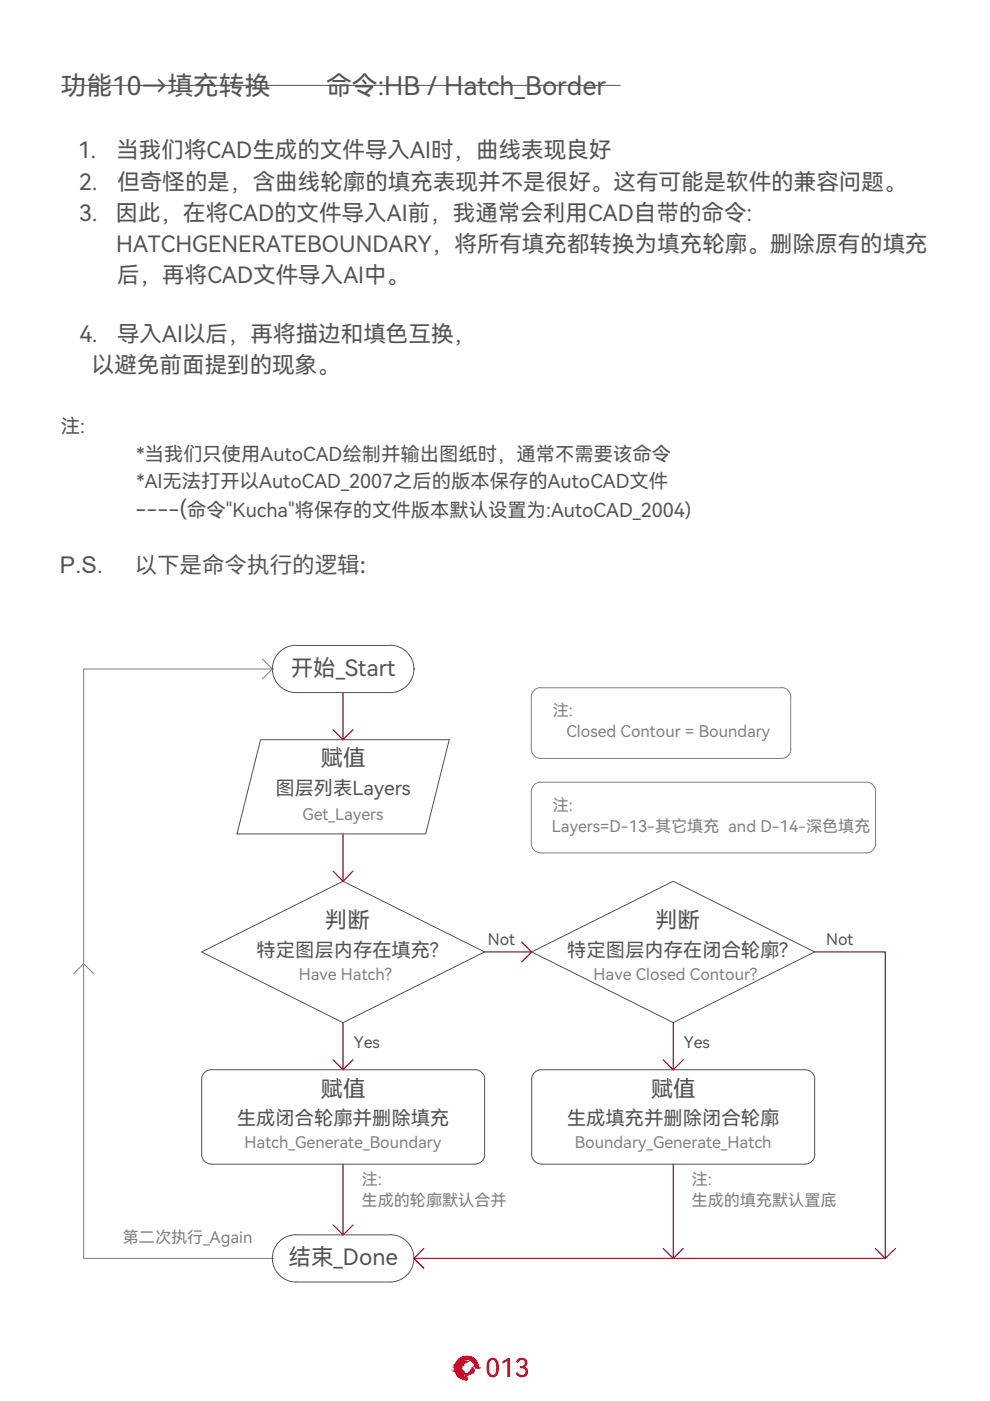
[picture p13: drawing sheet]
<svg xmlns="http://www.w3.org/2000/svg" width="210mm" height="297mm" viewBox="0 0 210 297" stroke-linecap="round" stroke-linejoin="round" font-family="sans-serif">
<defs><g id="words">
<g font-size="5.5" fill="#545454">
<text x="12.9" y="20.1">功能10→填充转换</text>
<text x="69.1" y="20.1">命令:HB / Hatch_Border</text>
</g>
<text font-size="5.5" fill="#d00" x="103" y="292">013</text>
<text font-size="4.9" fill="#545454" x="12.7" y="121.6">P.S.</text>
<g font-size="4.8" fill="#545454">
<text x="16.6" y="33.6">1.</text>
<text x="24.7" y="33.6">当我们将CAD生成的文件导入AI时，曲线表现良好</text>
<text x="16.8" y="40.2">2.</text>
<text x="24.9" y="40.2">但奇怪的是，含曲线轮廓的填充表现并不是很好。这有可能是软件的兼容问题。</text>
<text x="16.8" y="46.8">3.</text>
<text x="24.5" y="46.8">因此，在将CAD的文件导入AI前，我通常会利用CAD自带的命令:</text>
<text x="24.6" y="53.4">HATCHGENERATEBOUNDARY，将所有填充都转换为填充轮廓。删除原有的填充</text>
<text x="24.8" y="60">后，再将CAD文件导入AI中。</text>
<text x="16.8" y="72.6">4.</text>
<text x="24.8" y="72.6">导入AI以后，再将描边和填色互换，</text>
<text x="19.5" y="79.1">以避免前面提到的现象。</text>
<text x="28.7" y="109.7">----(</text>
<text x="28.5" y="121.6">以下是命令执行的逻辑:</text>
<text x="61.6" y="143.3">开始_Start</text>
<text x="67.9" y="162.5">赋值</text>
<text x="68.9" y="196.8">判断</text>
<text x="138.9" y="196.8">判断</text>
<text x="67.9" y="232.5">赋值</text>
<text x="138" y="232.5">赋值</text>
<text x="61.2" y="268.3">结束_Done</text>
</g>
<g font-size="4.1" fill="#545454">
<text x="12.9" y="91.8">注:</text>
<text x="28.9" y="97.6">*当我们只使用AutoCAD绘制并输出图纸时，通常不需要该命令</text>
<text x="28.9" y="103.4">*AI无法打开以AutoCAD_2007之后的版本保存的AutoCAD文件</text>
<text x="39.7" y="109.7">命令&quot;Kucha&quot;将保存的文件版本默认设置为:AutoCAD_2004)</text>
<text x="58.4" y="168.5">图层列表Layers</text>
<text x="54.4" y="202.8">特定图层内存在填充?</text>
<text x="120.2" y="202.8">特定图层内存在闭合轮廓?</text>
<text x="50.2" y="238.5">生成闭合轮廓并删除填充</text>
<text x="120.2" y="238.5">生成填充并删除闭合轮廓</text>
</g>
<g font-size="3.4" fill="#808080">
<text x="117.2" y="151.8">注:</text>
<text x="120.1" y="156.2">Closed Contour = Boundary</text>
<text x="64.1" y="173.8">Get_Layers</text>
<text x="117.2" y="171.9">注:</text>
<text x="117" y="176.4">Layers=D-13-其它填充 and D-14-深色填充</text>
<text x="63.3" y="207.8">Have Hatch?</text>
<text x="125.9" y="207.8">Have Closed Contour?</text>
<text x="51.9" y="243.5">Hatch_Generate_Boundary</text>
<text x="121.9" y="243.5">Boundary_Generate_Hatch</text>
<text x="76.7" y="251.2">注:</text>
<text x="146.7" y="251.2">注:</text>
<text x="76.7" y="255.8">生成的轮廓默认合并</text>
<text x="146.6" y="255.8">生成的填充默认置底</text>
<text x="26" y="263.5">第二次执行_Again</text>
</g>
<g font-size="3.4" fill="#545454">
<text x="103.4" y="200.3">Not</text>
<text x="175.2" y="200.3">Not</text>
<text x="75" y="222.2">Yes</text>
<text x="145" y="222.2">Yes</text>
</g>
</g></defs>
<path d="M55.6 139.7l2.1 2.1-2.1 2.2M57.7 141.8h-40v125h40M112.6 147.8v11a2.01 2.01 0 0 0 2.1 2h51M114.6 145.8h51.1M114.7 145.8a2.01 2.01 0 0 0-2.1 2M165.7 145.8a2.01 2.01 0 0 1 2 2M167.6 147.8l.1 11a2.01 2.01 0 0 1-2 2M114.6 165.8h69M114.7 165.8a2.01 2.01 0 0 0-2.1 2v11a2.01 2.01 0 0 0 2 2h69.1a2.01 2.01 0 0 0 2-2M183.7 165.8a2.01 2.01 0 0 1 2 2M185.6 167.8v11M15.6 206.4l2.1-2.1 2.2 2.1" fill="none" stroke="#808080" stroke-width=".21"/>
<g fill="none" stroke="#545454" stroke-width=".21">
<path d="M62.7 136.8h20M62.8 136.8a5 5 0 0 0-5.1 5M82.7 136.8a5 5 0 0 1 5.1 5M55.2 156.8h40l-4.9 20h-40.1zM57.7 141.8a5 5 0 0 0 5 5h20a5 5 0 0 0 5.1-5M57.7 141.8h.1M87.8 141.8h.1M42.8 201.8l29.9-15 30 15-30 15zM112.7 201.8l30-15 30 15-30 15zM44.7 226.8h56.1a2.01 2.01 0 0 1 2 2M44.8 226.8a2.01 2.01 0 0 0-2 2v16a2.01 2.01 0 0 0 2 2M102.7 228.8v16"/>
<path d="M114.7 226.8h56.1a1.94 1.94 0 0 1 1.9 2l.1 16a2.01 2.01 0 0 1-2 2M114.7 226.8a2.01 2.01 0 0 0-2 2v16a2.01 2.01 0 0 0 2 2M44.7 246.8h56.1M102.8 244.8a2.01 2.01 0 0 1-2 2M114.7 246.8h56M57.7 266.8h.1M59.5 263a4.7 4.7 0 0 1 3.2-1.2h20a5 5 0 0 1 5.1 5 5 5 0 0 1-5.1 5h-19.9a5 5 0 0 1-4.8-3.3 5 5 0 0 1 1.5-5.5zM87.8 266.8h.1"/>
</g>
<g fill="none" stroke="#b8002e" stroke-width=".25">
<path d="M70.6 154.7l2.1 2.1 2.1-2.1M72.7 146.8v10M72.7 176.8v10M70.6 184.7l2.1 2.1 2.1-2.1M110.6 199.7l2.1 2.1-2.1 2.1M72.7 216.8v10M102.7 201.8h10M142.7 216.8v10M172.7 201.8h15v65h-99.9M70.6 224.7l2.1 2.1 2.1-2.1M140.6 224.7l2.1 2.1 2.2-2.1M70.6 259.7l2.1 2.1 2.1-2.1"/>
<path d="M72.7 246.8v15M142.7 246.8v20M89.9 264.7l-2.1 2.1 2.1 2.1M140.6 264.7l2.1 2.1 2.2-2.1M185.6 264.7l2.1 2.1 2.2-2.1"/>
</g>
<path d="M13 18.1h118.5" fill="none" stroke="#545454" stroke-width=".21"/>
<g fill="#d00" stroke="#d00" stroke-width=".21">
<path d="M98.8 287.6h.3z"/>
<path d="M97.2 288.3h1.2z"/>
<path d="M99.6 288.4h1.2z"/>
<path d="M98.8 288.6h.2z"/>
<path d="M99.1 291.2h.7z"/>
<path d="M98.7 291.5h.5z"/>
<path d="M98.5 292.5h.5z"/>
<path d="M98.8 287.6h.5zM98.6 287.6h.7z"/>
<path d="M98.6 287.6h.8zM98.6 287.6h.8z"/>
<path d="M98.6 287.6h.9zM98.4 287.6h1.1z"/>
<path d="M98.4 287.6h1.2zM98.3 287.6h1.3z"/>
<path d="M98.3 287.6l1.4 .1zM98.2 287.7h1.5z"/>
<path d="M98.2 287.7h1.6zM98.1 287.7h1.7z"/>
<path d="M98.1 287.7l1.8 .1zM98 287.8h1.9z"/>
<path d="M98 287.8h2zM97.9 287.8h2.1z"/>
<path d="M97.9 287.8l2.3 .1zM97.8 287.9h2.4z"/>
<path d="M97.8 287.9h2.4zM97.7 287.9h2.5z"/>
<path d="M97.7 287.9l2.7 .1zM97.6 288h2.8z"/>
<path d="M97.6 288l2.8 .1zM97.5 288.1h2.9z"/>
<path d="M97.5 288.1h3zM97.4 288.1h3.1z"/>
<path d="M97.4 288.1l3.2 .1zM97.4 288.1l3.2 .1z"/>
<path d="M97.3 288.2h3.3zM97.3 288.2h3.3z"/>
<path d="M99 288.2h1.6zM99 288.2h1.6z"/>
<path d="M97.3 288.2h1.7zM97.3 288.2h1.5z"/>
<path d="M99.1 288.2h1.5zM99.1 288.2h1.5z"/>
<path d="M97.3 288.2h1.3zM97.3 288.2h1.5z"/>
<path d="M99.2 288.2l1.5 .1zM99.2 288.2l1.5 .1z"/>
<path d="M97.3 288.2h1.3zM97.3 288.2l1.1 .1zM97.2 288.3h1.2z"/>
<path d="M99.4 288.3l1.4 .1zM99.4 288.3l1.4 .1zM99.6 288.4h1.2z"/>
<path d="M97.2 288.3h1.2zM97.2 288.3l1.1 .1z"/>
<path d="M99.7 288.4h1.1zM99.7 288.4h1.1z"/>
<path d="M97.2 288.4h1.1zM97.2 288.4h.9h-1z"/>
<path d="M97.1 288.4h1zM97.1 288.4l.9 .1z"/>
<path d="M99.8 288.4l1.1 .1zM99.8 288.4l1.1 .1zM100 288.5h.9zM100 288.5h.9z"/>
<path d="M97.1 288.5h.9zM97.1 288.5l.8 .1h-.9z"/>
<path d="M100 288.5l1 .2-.1-.2zM100 288.5l1 .2z"/>
<path d="M98.8 288.6l.2 .1zM98.6 288.7h.4z"/>
<path d="M97 288.6h.9zM97 288.6l.7 .1h-.8z"/>
<path d="M96.9 288.7h.8zM96.9 288.7h.8z"/>
<path d="M98.6 288.7h.4zM98.4 288.7h.6z"/>
<path d="M100.2 288.7h.8zM100.2 288.7h.8z"/>
<path d="M100.2 288.7l.9 .1zM100.2 288.7l.9 .1z"/>
<path d="M98.4 288.7l.6 .1zM98.3 288.8h.7z"/>
<path d="M96.9 288.7l.7 .1 .1-.1zM96.9 288.7l.7 .1h-.8z"/>
<path d="M98.3 288.8l.7 .1zM98.2 288.9h.8z"/>
<path d="M96.8 288.8l.8 .1zM96.8 288.8l.8 .1z"/>
<path d="M98.2 288.9h.6zM98.2 288.9h.8z"/>
<path d="M98.2 288.9h.6zM98.1 288.9h.6z"/>
<path d="M98.1 288.9h.6zM98.1 288.9h.5z"/>
<path d="M100.3 288.8l.9 .2-.1-.2zM100.3 288.8l.9 .2h-.8zM100.4 289h.8zM100.4 289h.8z"/>
<path d="M98.1 288.9h.5zM98 289h.5z"/>
<path d="M96.8 288.9l.7 .1 .1-.1zM96.8 288.9l.7 .1h-.8z"/>
<path d="M98 289h.5zM98 289h.4z"/>
<path d="M98 289h.4zM98 289h.3z"/>
<path d="M96.7 289h.8zM96.7 289l.7 .1z"/>
<path d="M100.4 289l.9 .1-.1-.1zM100.4 289l.9 .1h-.8z"/>
<path d="M98 289h.3zM98 289l.2 .1h-.3zM97.9 289.1h.3zM97.9 289.1h.3z"/>
<path d="M100.5 289.1l.8 .1zM100.5 289.1l.8 .1z"/>
<path d="M96.7 289.1h.7zM96.7 289.1l.7 .1z"/>
<path d="M97.9 289.1l.2 .1 .1-.1zM97.9 289.1l.2 .1h-.3z"/>
<path d="M97.8 289.2h.3zM97.8 289.2l.2 .1z"/>
<path d="M100.5 289.2l.8 .1v-.1zM100.5 289.2l.8 .1h-.7z"/>
<path d="M96.6 289.2l.7 .1 .1-.1zM96.6 289.2l.7 .1h-.7z"/>
<path d="M96.6 289.3h.7zM96.6 289.3h.7z"/>
<path d="M97.7 289.3h.3zM97.7 289.3h.3z"/>
<path d="M100.6 289.3l.7 .1zM100.6 289.3l.7 .1z"/>
<path d="M97.7 289.3h.3zM97.7 289.3l.3 .1z"/>
<path d="M100.7 289.4l.7 .1zM100.7 289.4l.7 .1z"/>
<path d="M97.7 289.4h.3zM97.7 289.4l.2 .1z"/>
<path d="M96.6 289.3l.6 .2 .1-.2zM96.6 289.3l.6 .2h-.6z"/>
<path d="M96.6 289.5h.6zM96.6 289.5h.6z"/>
<path d="M97.7 289.5h.2zM97.7 289.5l.2 .1z"/>
<path d="M100.7 289.5l.7 .1v-.1zM100.7 289.5l.7 .1h-.6z"/>
<path d="M97.6 289.6h.3zM97.6 289.6h.2z"/>
<path d="M100.8 289.6l.6 .1zM100.8 289.6l.6 .1z"/>
<path d="M96.6 289.5l.6 .2v-.2zM96.6 289.5l.6 .2h-.7z"/>
<path d="M96.5 289.7l.7 .1zM96.5 289.7l.7 .1z"/>
<path d="M97.6 289.6l.2 .2v-.2zM97.6 289.6l.2 .2h-.3z"/>
<path d="M97.5 289.8h.3zM97.5 289.8h.3z"/>
<path d="M100.8 289.7l.6 .1v-.1zM100.8 289.7l.6 .1h-.6zM100.8 289.8h.6zM100.8 289.8h.6z"/>
<path d="M96.5 289.8l.6 .1 .1-.1zM96.5 289.8l.6 .1h-.6z"/>
<path d="M97.5 289.8l.3 .1v-.1zM97.5 289.8l.3 .1h-.3z"/>
<path d="M97.5 289.9l.3 .1zM97.5 289.9l.3 .1z"/>
<path d="M96.5 289.9l.6 .1zM96.5 289.9l.6 .1z"/>
<path d="M100.8 289.8l.6 .3v-.3zM100.8 289.8l.6 .3h-.6z"/>
<path d="M97.5 290l.2 .1 .1-.1zM97.5 290l.2 .1h-.2z"/>
<path d="M97.5 290.1h.2zM97.5 290.1h.2z"/>
<path d="M96.5 290l.6 .1v-.1zM96.5 290l.6 .1h-.6z"/>
<path d="M96.5 290.1l.7 .1zM96.5 290.1l.7 .1z"/>
<path d="M100.2 290.1l.2 .1v-.1zM100.2 290.1l.2 .1h-.2zM100.2 290.2h.2zM100.2 290.2h.2z"/>
<path d="M97.5 290.1l.3 .2zM97.5 290.1l.3 .2h-.3z"/>
<path d="M97.5 290.3h.3zM97.5 290.3h.3z"/>
<path d="M96.5 290.2l.7 .1zM96.5 290.2l.7 .1z"/>
<path d="M100.2 290.2l.2 .2v-.2zM100.2 290.2l.2 .2h-.3z"/>
<path d="M100.1 290.4h.3zM100.1 290.4h.3z"/>
<path d="M97.5 290.3l.3 .1zM97.5 290.3l.3 .1z"/>
<path d="M96.5 290.3l.7 .1v-.1zM96.5 290.3l.7 .1h-.7z"/>
<path d="M97.6 290.4l.2 .1zM97.6 290.4l.2 .1z"/>
<path d="M96.5 290.4l.7 .1zM96.5 290.4l.7 .1z"/>
<path d="M100.1 290.4h.3zM100.1 290.4l.2 .1z"/>
<path d="M97.6 290.5l.3 .1zM97.6 290.5l.3 .1z"/>
<path d="M100.1 290.5h.2zM100.1 290.5l.2 .1z"/>
<path d="M97.6 290.6h.3zM97.6 290.6h.3z"/>
<path d="M100 290.6h.3zM100 290.6l.2 .1z"/>
<path d="M96.5 290.5l.7 .2v-.2zM96.5 290.5l.7 .2h-.6z"/>
<path d="M96.6 290.7h.6zM96.6 290.7h.6z"/>
<path d="M97.7 290.6l.3 .1zM97.7 290.6l.3 .1z"/>
<path d="M100 290.7h.2zM100 290.7h.2z"/>
<path d="M97.7 290.7l.3 .1zM97.7 290.7l.3 .1z"/>
<path d="M99.9 290.7h.3zM99.9 290.7l.3 .1z"/>
<path d="M97.7 290.8l.3 .1zM97.7 290.8l.3 .1z"/>
<path d="M99.9 290.8h.3zM99.9 290.8l.2 .1h-.3z"/>
<path d="M96.6 290.7l.7 .2-.1-.2zM96.6 290.7l.7 .2h-.7zM96.6 290.9h.7zM96.6 290.9h.7z"/>
<path d="M99.8 290.9h.3zM99.8 290.9h.3z"/>
<path d="M97.7 290.9h.5zM97.7 290.9h.5z"/>
<path d="M97.8 290.9l.4 .1zM97.8 290.9l.4 .1z"/>
<path d="M99.8 290.9h.3zM99.7 291h.3zM99.7 291h.3zM99.7 291h.3z"/>
<path d="M97.8 291l.5 .1zM97.8 291l.5 .1z"/>
<path d="M96.6 290.9l.9 .2-.2-.2zM96.6 290.9l.9 .2h-.8z"/>
<path d="M97.9 291.1h.4zM97.9 291.1h.4z"/>
<path d="M96.7 291.1h.8zM96.7 291.1h.8z"/>
<path d="M99.7 291h.3zM99.5 291.1h.4z"/>
<path d="M98 291.1l.4 .1zM98 291.1l.4 .1z"/>
<path d="M99.5 291.1h.4zM99.4 291.2h.5z"/>
<path d="M99.4 291.2h.5zM99.4 291.2h.5z"/>
<path d="M98 291.2h.6zM98 291.2h.6zM98.1 291.2h.5zM98.1 291.2h.5z"/>
<path d="M99.4 291.2h.5zM99.2 291.2h.6z"/>
<path d="M96.7 291.1l.8 .1v-.1zM96.7 291.1l.8 .1h-.7z"/>
<path d="M98.1 291.2h.7zM98.1 291.2h.7z"/>
<path d="M99.2 291.2h.6zM99.1 291.2h.7zM98.9 291.2h.9z"/>
<path d="M98.1 291.2h.8zM98.1 291.2h.8z"/>
<path d="M98.2 291.2h1.6zM98.2 291.2l1.5 .1z"/>
<path d="M98.2 291.3h1.5zM98.2 291.3h1.5z"/>
<path d="M96.8 291.2l.8 .1zM96.8 291.2l.8 .1z"/>
<path d="M98.2 291.3h1.5zM98.2 291.3l1.4 .1z"/>
<path d="M98.3 291.4h1.3zM98.3 291.4h1.2z"/>
<path d="M96.8 291.3l.9 .1zM96.8 291.3l.9 .1z"/>
<path d="M98.4 291.4h1.1zM98.4 291.4h1z"/>
<path d="M98.5 291.4h.9zM98.5 291.4l.9 .1z"/>
<path d="M98.6 291.5h.8zM98.6 291.5h.7z"/>
<path d="M98.7 291.5h.6zM98.7 291.5h.5z"/>
<path d="M98.9 291.5h.2zM98.7 291.5h.4z"/>
<path d="M96.9 291.4l.9 .1-.1-.1zM96.9 291.4l.9 .1h-.9zM96.9 291.5h.9zM96.9 291.5h.9z"/>
<path d="M96.9 291.5l1.1 .1zM96.9 291.5l1.1 .1z"/>
<path d="M97.1 291.6l1 .1zM97.1 291.6l1 .1z"/>
<path d="M97.1 291.7h1.1zM97.1 291.7h1.1z"/>
<path d="M97.1 291.7l1.3 .1zM97.1 291.7l1.3 .1z"/>
<path d="M97.2 291.8l1.4 .1zM97.2 291.8l1.4 .1z"/>
<path d="M97.2 291.9h1.4zM97.2 291.9h1.4z"/>
<path d="M97.3 291.9h1.5zM97.3 291.9h1.5z"/>
<path d="M97.3 291.9h1.7zM97.3 291.9h1.7z"/>
<path d="M97.3 291.9l1.7 .1zM97.3 291.9l1.7 .1z"/>
<path d="M97.5 292l1.5 .2v-.2zM97.5 292l1.5 .2h-1.4z"/>
<path d="M97.6 292.2l1.4 .1zM97.6 292.2l1.4 .1z"/>
<path d="M97.8 292.3l1.2 .1v-.1zM97.8 292.3l1.2 .1z"/>
<path d="M98 292.4h1zM98 292.4h1z"/>
<path d="M98.3 292.4l.7 .1zM98.3 292.4l.7 .1z"/>
<path d="M98.5 292.5h.5zM98.7 292.5l.3 .1z"/>
</g>
<use href="#words"/>
</svg>
